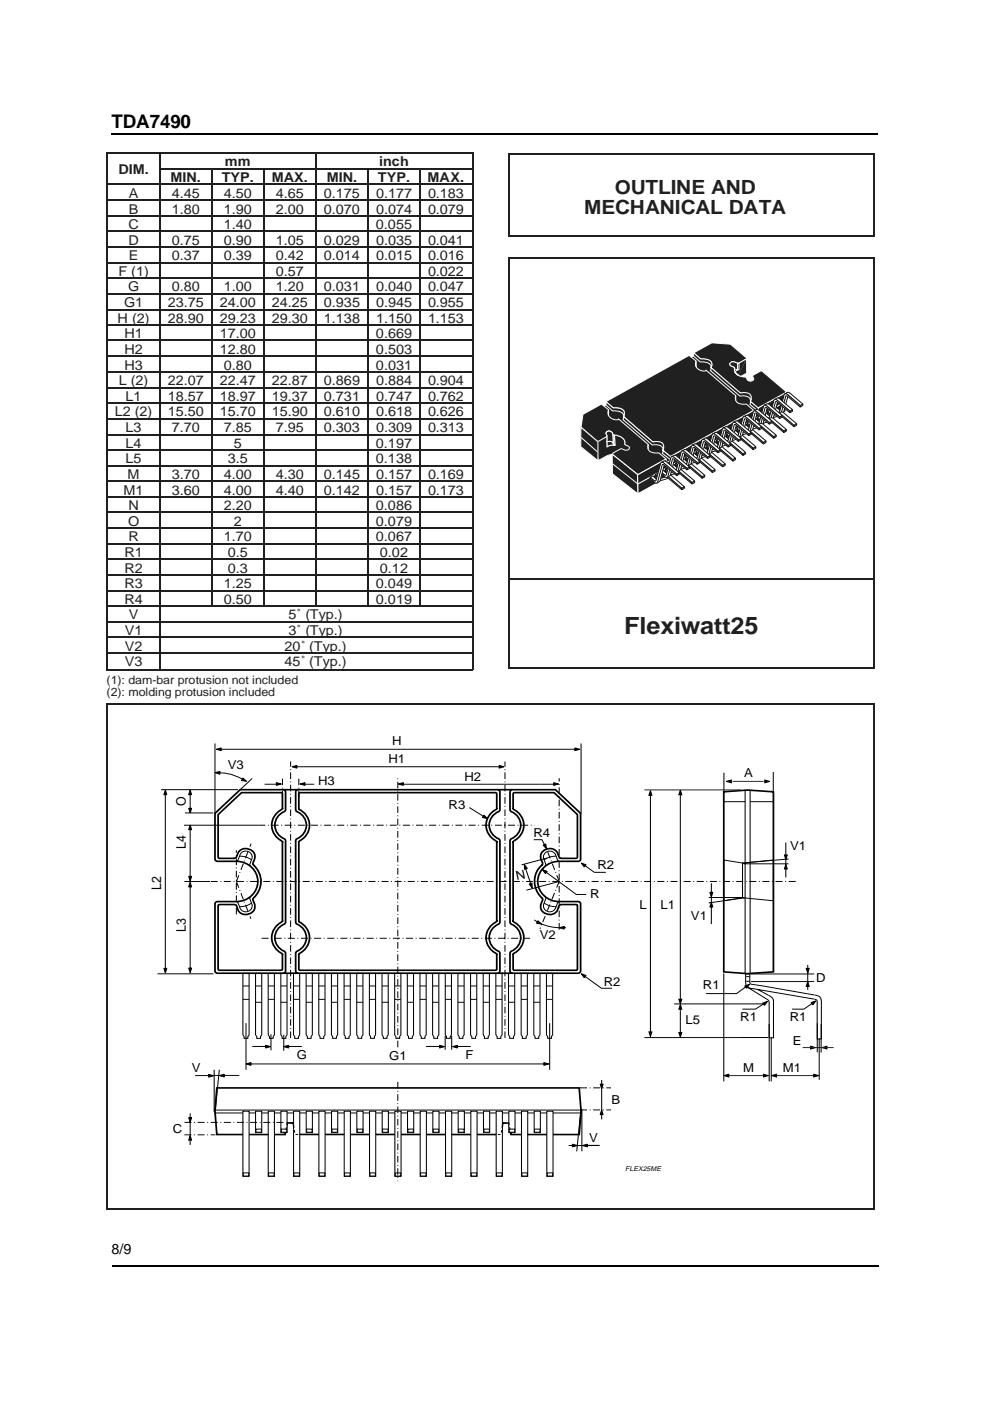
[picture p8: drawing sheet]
<svg xmlns="http://www.w3.org/2000/svg" width="210mm" height="297mm" viewBox="0 0 210 297" stroke-linecap="round" stroke-linejoin="round" font-family="sans-serif">
<defs><g id="words">
<text font-size="5" fill="#231f20" x="132.4" y="134.5">Flexiwatt25</text>
<g font-size="4.1" fill="#231f20">
<text x="130.3" y="41.1">OUTLINE AND</text>
<text x="123.9" y="45.3">MECHANICAL DATA</text>
</g>
<text font-size="4" x="23.6" y="27.1">TDA7490</text>
<text font-size="3" x="23.6" y="266">8/9</text>
<g font-size="2.9" fill="#231f20">
<text x="47.7" y="35.3">mm</text>
<text x="80.4" y="35.3">inch</text>
<text x="25.1" y="36.9">DIM.</text>
<text x="27.3" y="41.9">A</text>
<text x="36.1" y="38.6">MIN.</text>
<text x="36.4" y="41.9">4.45</text>
<text x="47" y="38.6">TYP.</text>
<text x="47.4" y="41.9">4.50</text>
<text x="57.6" y="38.6">MAX.</text>
<text x="58.5" y="41.9">4.65</text>
<text x="68.7" y="41.9">0.175</text>
<text x="69.3" y="38.6">MIN.</text>
<text x="79.7" y="41.9">0.177</text>
<text x="80.1" y="38.6">TYP.</text>
<text x="90.7" y="38.6">MAX.</text>
<text x="90.8" y="41.9">0.183</text>
<text x="27.3" y="45.3">B</text>
<text x="36.4" y="45.3">1.80</text>
<text x="47.4" y="45.3">1.90</text>
<text x="58.5" y="45.3">2.00</text>
<text x="68.7" y="45.3">0.070</text>
<text x="79.7" y="45.3">0.074</text>
<text x="90.8" y="45.3">0.079</text>
<text x="27.2" y="48.5">C</text>
<text x="27.2" y="51.9">D</text>
<text x="36.4" y="51.9">0.75</text>
<text x="47.4" y="48.5">1.40</text>
<text x="47.4" y="51.9">0.90</text>
<text x="58.5" y="51.9">1.05</text>
<text x="68.7" y="51.9">0.029</text>
<text x="79.7" y="48.5">0.055</text>
<text x="79.7" y="51.9">0.035</text>
<text x="90.8" y="51.9">0.041</text>
<text x="25.1" y="58.5">F (1)</text>
<text x="27.3" y="55.2">E</text>
<text x="36.4" y="55.2">0.37</text>
<text x="47.4" y="55.2">0.39</text>
<text x="58.5" y="58.5">0.57</text>
<text x="58.5" y="55.2">0.42</text>
<text x="68.7" y="55.2">0.014</text>
<text x="79.7" y="55.2">0.015</text>
<text x="90.8" y="58.5">0.022</text>
<text x="90.8" y="55.2">0.016</text>
<text x="26.3" y="65.1">G1</text>
<text x="27.1" y="61.8">G</text>
<text x="35.6" y="65.1">23.75</text>
<text x="36.4" y="61.8">0.80</text>
<text x="46.6" y="65.1">24.00</text>
<text x="47.4" y="61.8">1.00</text>
<text x="57.6" y="65.1">24.25</text>
<text x="58.5" y="61.8">1.20</text>
<text x="68.7" y="65.1">0.935</text>
<text x="68.7" y="61.8">0.031</text>
<text x="79.7" y="61.8">0.040</text>
<text x="79.7" y="65.1">0.945</text>
<text x="90.8" y="61.8">0.047</text>
<text x="90.8" y="65.1">0.955</text>
<text x="24.9" y="68.4">H (2)</text>
<text x="26.4" y="71.8">H1</text>
<text x="35.6" y="68.4">28.90</text>
<text x="46.6" y="71.8">17.00</text>
<text x="46.6" y="68.4">29.23</text>
<text x="57.6" y="68.4">29.30</text>
<text x="68.7" y="68.4">1.138</text>
<text x="79.7" y="71.8">0.669</text>
<text x="79.7" y="68.4">1.150</text>
<text x="90.8" y="68.4">1.153</text>
<text x="26.4" y="75">H2</text>
<text x="46.6" y="75">12.80</text>
<text x="79.7" y="75">0.503</text>
<text x="25.2" y="81.6">L (2)</text>
<text x="26.4" y="78.4">H3</text>
<text x="35.6" y="81.6">22.07</text>
<text x="46.6" y="81.6">22.47</text>
<text x="47.4" y="78.4">0.80</text>
<text x="57.6" y="81.6">22.87</text>
<text x="68.7" y="81.6">0.869</text>
<text x="79.7" y="78.4">0.031</text>
<text x="79.7" y="81.6">0.884</text>
<text x="90.8" y="81.6">0.904</text>
<text x="24.3" y="88.3">L2 (2)</text>
<text x="26.6" y="85">L1</text>
<text x="35.6" y="85">18.57</text>
<text x="35.6" y="88.3">15.50</text>
<text x="46.6" y="88.3">15.70</text>
<text x="46.6" y="85">18.97</text>
<text x="57.6" y="85">19.37</text>
<text x="57.6" y="88.3">15.90</text>
<text x="68.7" y="88.3">0.610</text>
<text x="68.7" y="85">0.731</text>
<text x="79.7" y="85">0.747</text>
<text x="79.7" y="88.3">0.618</text>
<text x="90.8" y="85">0.762</text>
<text x="90.8" y="88.3">0.626</text>
<text x="26.6" y="91.6">L3</text>
<text x="26.6" y="94.9">L4</text>
<text x="36.4" y="91.6">7.70</text>
<text x="47.4" y="91.6">7.85</text>
<text x="49.6" y="94.9">5</text>
<text x="58.5" y="91.6">7.95</text>
<text x="68.7" y="91.6">0.303</text>
<text x="79.7" y="94.9">0.197</text>
<text x="79.7" y="91.6">0.309</text>
<text x="90.8" y="91.6">0.313</text>
<text x="26.6" y="98.2">L5</text>
<text x="27.1" y="101.6">M</text>
<text x="36.4" y="101.6">3.70</text>
<text x="47.4" y="101.6">4.00</text>
<text x="48.3" y="98.2">3.5</text>
<text x="58.5" y="101.6">4.30</text>
<text x="68.7" y="101.6">0.145</text>
<text x="79.7" y="98.2">0.138</text>
<text x="79.7" y="101.6">0.157</text>
<text x="90.8" y="101.6">0.169</text>
<text x="26.2" y="104.9">M1</text>
<text x="36.4" y="104.9">3.60</text>
<text x="47.4" y="104.9">4.00</text>
<text x="58.5" y="104.9">4.40</text>
<text x="68.7" y="104.9">0.142</text>
<text x="79.7" y="104.9">0.157</text>
<text x="90.8" y="104.9">0.173</text>
<text x="27.1" y="111.5">O</text>
<text x="27.2" y="108.1">N</text>
<text x="47.4" y="108.1">2.20</text>
<text x="49.6" y="111.5">2</text>
<text x="79.7" y="111.5">0.079</text>
<text x="79.7" y="108.1">0.086</text>
<text x="26.4" y="118.1">R1</text>
<text x="27.2" y="114.7">R</text>
<text x="47.4" y="114.7">1.70</text>
<text x="48.3" y="118.1">0.5</text>
<text x="79.7" y="114.7">0.067</text>
<text x="80.6" y="118.1">0.02</text>
<text x="26.4" y="121.4">R2</text>
<text x="26.4" y="124.7">R3</text>
<text x="47.4" y="124.7">1.25</text>
<text x="48.3" y="121.4">0.3</text>
<text x="79.7" y="124.7">0.049</text>
<text x="80.6" y="121.4">0.12</text>
<text x="26.4" y="128.1">R4</text>
<text x="27.3" y="131.3">V</text>
<text x="47.4" y="128.1">0.50</text>
<text x="61.2" y="131.3">5˚ (Typ.)</text>
<text x="79.7" y="128.1">0.019</text>
<text x="26.5" y="134.7">V1</text>
<text x="26.5" y="138">V2</text>
<text x="60.4" y="138">20˚ (Typ.)</text>
<text x="61.2" y="134.7">3˚ (Typ.)</text>
<text x="26.5" y="141.3">V3</text>
<text x="60.4" y="141.3">45˚ (Typ.)</text>
</g>
<g font-size="2.8">
<text x="39.4" y="170.9" transform="rotate(-90 39.4 170.9)">O</text>
<text x="39.4" y="180.1" transform="rotate(-90 39.4 180.1)">L4</text>
<text x="34.2" y="188.7" transform="rotate(-90 34.2 188.7)">L2</text>
<text x="39.4" y="197.5" transform="rotate(-90 39.4 197.5)">L3</text>
</g>
<g font-size="2.6">
<text x="82.3" y="161.7">H1</text>
<text x="83.1" y="158">H</text>
<text x="48.3" y="163.1">V3</text>
<text x="67.4" y="166.5">H3</text>
<text x="98.5" y="165.6">H2</text>
<text x="157.8" y="164.7">A</text>
<text x="95.1" y="171.6">R3</text>
<text x="113.1" y="177.6">R4</text>
<text x="126.7" y="184.3">R2</text>
<text x="167.5" y="180.3">V1</text>
<text x="109.6" y="186.6" transform="rotate(-10 109.6 186.6)">N</text>
<text x="125.1" y="190.4">R</text>
<text x="135.6" y="192.7">L</text>
<text x="140.1" y="192.7">L1</text>
<text x="146.5" y="195.1">V1</text>
<text x="114.4" y="199.2">V2</text>
<text x="128" y="209">R2</text>
<text x="149" y="209.7">R1</text>
<text x="173" y="208.2">D</text>
<text x="145.3" y="217.1">L5</text>
<text x="156.9" y="216.6">R1</text>
<text x="167.5" y="216.6">R1</text>
<text x="168.1" y="221.5">E</text>
<text x="40.7" y="227.2">V</text>
<text x="62.9" y="224.5">G</text>
<text x="82.5" y="224.7">G1</text>
<text x="98.7" y="224.5">F</text>
<text x="157.6" y="227.3">M</text>
<text x="166" y="227.3">M1</text>
<text x="129.7" y="234.1">B</text>
<text x="36.6" y="240.2">C</text>
<text x="124.9" y="242">V</text>
</g>
<g font-size="2.5" fill="#231f20">
<text x="22.6" y="145">(1): dam-bar protusion not included</text>
<text x="22.6" y="147.5">(2): molding protusion included</text>
</g>
<text font-size="1.4" x="132.6" y="248.3">FLEX25ME</text>
</g></defs>
<path d="M107.7 54.8h77.8M107.7 122.8h77.8" fill="none" stroke="#231f20" stroke-width=".24"/>
<path d="M107.9 54.7v68.1M185.4 54.7v68.1" fill="none" stroke="#231f20" stroke-width=".26"/>
<path d="M135.2 100.7l31.4-17.5 .1 4-31.5 17.5z" fill-rule="evenodd" fill="#231f20"/>
<path d="M135.2 100.7l31.4-17.5 .1 4-31.5 17.5z" fill="none" stroke="#fff" stroke-width=".21"/>
<path d="M129.8 96.3l5.3 4.3 .1 4.1-5.4-4.2z" fill-rule="evenodd" fill="#231f20"/>
<path d="M129.8 96.3l5.4 4.3v4.1l-5.4-4.2z" fill="none" stroke="#fff" stroke-width=".21"/>
<path d="M135.2 102.6l31.4-17.5z" fill="#c6cfd6"/>
<path d="M166.6 85.1l-31.4 17.5" fill="none" stroke="#fff" stroke-width=".21"/>
<g fill="#231f20">
<path d="M126.4 93.4l2.2-.8 .1-.2-.2-.5a.72 .72 0 0 1 .8-.5 .72 .72 0 0 1 .6 .7l.1 .1a2.36 2.36 0 0 1 2.5 1.7l.1 .4 1.4 .1-1.4 4-.1-.1a1.94 1.94 0 0 0-2.2-2l-1.5 .3-2 1.1z" fill-rule="evenodd"/>
<path d="M123.6 87.9l27.3-15.2 4 .3 3.4 2.9-1.6 1.1-.8-.2a.64 .64 0 0 0-.8-.1 .64 .64 0 0 0-.3 .7l.9 .5a1.8 1.8 0 0 0 2 2l.5 .1a.86 .86 0 0 0 .7 .8 .86 .86 0 0 0 .9-.5l-.2-.7 1.6-.9h.3l5.1 4.3v.2l-31.3 17.3-5.4-4.2 .1-.3 1.7-.9a1.49 1.49 0 0 0 1.7 .1v-.5l-.9-.5a1.94 1.94 0 0 0-2.2-2h-.3a.8 .8 0 0 0-.6-.8 .8 .8 0 0 0-.9 .5l.2 .5-.1 .2-1.6 .9h-.4l-3.4-2.9z" fill-rule="evenodd"/>
</g>
<path d="M126.4 93.4l2.3-.9a.8 .8 0 0 1 0-1 1.14 1.14 0 0 1 1.4 .7 2.18 2.18 0 0 1 2.5 2.1l1.4 .1-1.4 4a2.01 2.01 0 0 0-2.3-2.1l-1.3 .2-2.2 1.2z" fill-rule="evenodd" fill="#231f20" stroke="#fff" stroke-width=".21"/>
<path d="M123.6 87.9l27.3-15.2 4 .3 3.4 3-1.6 1h-.4a.98 .98 0 0 0-1.6 .2l.1 .3 .9 .4a2.06 2.06 0 0 0 2.4 2.1 1.17 1.17 0 0 0 1.5 .7 .6 .6 0 0 0 0-.9v-.2l1.6-.9h.4l5 4.3v.2l-31.1 17.3h-.4l-5.2-4.2 .1-.3 1.6-.8h.3a1 1 0 0 0 1.6-.2l-.1-.2-.8-.5a2.25 2.25 0 0 0-2.6-2.1 .85 .85 0 0 0-.6-.7 .85 .85 0 0 0-.9 .2l.2 .7-.1 .2-1.6 .9h-.4l-3.4-2.9z" fill="none" stroke="#fff" stroke-width=".21"/>
<path d="M129.8 98.3l5.3 4.2z" fill="#231f20"/>
<path d="M129.8 98.3l5.4 4.2" fill="none" stroke="#fff" stroke-width=".21"/>
<g fill="#fff">
<path d="M169.7 86l.5-.3v.3l-.5 .3z" fill-rule="evenodd"/>
<path d="M166.4 83.5l.6-.3h.3l2.9 2.5-.5 .3-2.7-2.3z" fill-rule="evenodd"/>
<path d="M164 86.6l.6-.3 .8 .7-.1 .5-.5-.1z" fill-rule="evenodd"/>
</g>
<g fill="#fff" stroke="#0e1313" stroke-width=".21">
<path d="M169.7 86l.5-.3v.3l-.5 .3z" fill-rule="evenodd"/>
<path d="M166.4 83.5l.7-.3h.2l2.9 2.5-.5 .3-2.7-2.3z" fill-rule="evenodd"/>
</g>
<path d="M164.1 86.6l.5-.3 .8 .7v.5l-.6-.1z" fill="none" stroke="#0e1313" stroke-width=".21"/>
<path d="M166.5 83.9l.3-.2 .2 .3-.9 3.5-.6 .4-.1-.2z" fill-rule="evenodd" fill="#fff"/>
<path d="M166.5 83.9l.3-.2 .2 .3-.8 3.4-.7 .5-.1-.2z" fill="none" stroke="#0e1313" stroke-width=".21"/>
<path d="M166.3 83.6l.3-.1 .3 .1 2.8 2.4v.3l-3-2.4-1.1 3.8a.42 .42 0 0 1-.4 .2 .42 .42 0 0 1-.4-.2l-.8-.7v-.4l.8 .7 .5 .1z" fill-rule="evenodd" fill="#fff"/>
<path d="M166.3 83.6l.3-.1 .3 .1 2.8 2.4v.3l-2.6-2.2-.4-.2-1.1 3.8-.3 .2-1.2-.9v-.4l.7 .7 .4 .1z" fill="none" stroke="#0e1313" stroke-width=".21"/>
<path d="M162.7 87.2l1 .8 1.4-.3 .4 .1 2.8 2.3v.4l-2.8-2.4-1.6 .4-1.2-.9z" fill-rule="evenodd" fill="#fff"/>
<path d="M162.7 87.3l1 .7 1.4-.3h.4l2.8 2.4v.4l-2.8-2.4-1.7 .4-1.1-.9z" fill="none" stroke="#0e1313" stroke-width=".21"/>
<path d="M168.3 90.1l.6-.2v.3l-.6 .3z" fill-rule="evenodd" fill="#fff"/>
<path d="M168.3 90.1l.6-.2v.3l-.6 .3z" fill="none" stroke="#0e1313" stroke-width=".21"/>
<g fill="#fff">
<path d="M162.7 87.2l.6-.3 1 .8 1.6-.3 3 2.4-.6 .3-3-2.4-1.6 .3z" fill-rule="evenodd"/>
<path d="M167.5 87.2l.5-.3v.3l-.5 .3z" fill-rule="evenodd"/>
<path d="M164.2 84.7l.6-.3 .4 .1 2.8 2.4-.5 .3-2.7-2.3z" fill-rule="evenodd"/>
</g>
<g fill="#fff" stroke="#0e1313" stroke-width=".21">
<path d="M162.7 87.3l.6-.3 1.1 .7 1.3-.3h.3l2.9 2.4-.6 .3-2.9-2.4-1.6 .4z" fill-rule="evenodd"/>
<path d="M167.5 87.2l.5-.3v.3l-.5 .3z" fill-rule="evenodd"/>
</g>
<path d="M164.2 84.7l.5-.3h.4l2.9 2.5-.5 .3-2.7-2.3z" fill="none" stroke="#0e1313" stroke-width=".21"/>
<path d="M161.9 87.9l.5-.4 .8 .7v.5h-.5z" fill-rule="evenodd" fill="#fff"/>
<path d="M161.9 87.9l.5-.3 .8 .6v.5h-.5z" fill="none" stroke="#0e1313" stroke-width=".21"/>
<path d="M164.3 85.1l.3-.2 .3 .3-1 3.5-.6 .4-.1-.2z" fill-rule="evenodd" fill="#fff"/>
<path d="M164.3 85.1l.3-.2 .3 .3-.9 3.4-.7 .5-.1-.2z" fill="none" stroke="#0e1313" stroke-width=".21"/>
<path d="M164.2 84.7l.6 .1 2.7 2.4v.3l-2.8-2.3-.2-.1-1.1 3.8a.43 .43 0 0 1-.4 .2 .43 .43 0 0 1-.3-.2l-.8-.7v-.3l.9 .7h.3z" fill-rule="evenodd" fill="#fff"/>
<path d="M164.1 84.8l.3-.1 .4 .2 2.7 2.3v.3l-3-2.4-1.1 3.8-.2 .2-1.3-.9v-.3l.8 .6 .3 .1z" fill="none" stroke="#0e1313" stroke-width=".21"/>
<path d="M160.6 88.5l1 .8 1.3-.4 .4 .1 2.9 2.4v.3l-2.8-2.4-1.6 .4-1.2-.9z" fill-rule="evenodd" fill="#fff"/>
<path d="M160.6 88.5l.9 .8 1.4-.4 .4 .1 2.9 2.4v.3l-2.8-2.3-1.7 .3-1.1-.9z" fill="none" stroke="#0e1313" stroke-width=".21"/>
<path d="M166.2 91.4l.5-.3v.3l-.5 .3z" fill-rule="evenodd" fill="#fff"/>
<path d="M166.2 91.4l.5-.3v.3l-.5 .3z" fill="none" stroke="#0e1313" stroke-width=".21"/>
<path d="M160.6 88.5l.5-.3 1.1 .8 1.5-.4 3 2.5-.5 .3-2.9-2.5h-.3l-1.3 .4z" fill-rule="evenodd" fill="#fff"/>
<path d="M160.6 88.5l.5-.3 1.1 .8 1.3-.4h.3l2.9 2.5-.5 .3-3-2.5-1.5 .4z" fill="none" stroke="#0e1313" stroke-width=".21"/>
<path d="M165.3 88.4l.5-.3v.3l-.5 .3z" fill-rule="evenodd" fill="#fff"/>
<path d="M165.3 88.4l.5-.3v.3l-.5 .3z" fill="none" stroke="#0e1313" stroke-width=".21"/>
<path d="M162 85.9l.6-.3 .4 .1 2.8 2.4-.5 .3-2.7-2.3z" fill-rule="evenodd" fill="#fff"/>
<path d="M162 85.9l.5-.2 .4-.1 2.9 2.5-.5 .3-2.7-2.3z" fill="none" stroke="#0e1313" stroke-width=".21"/>
<path d="M159.7 89.1l.5-.3 .8 .6v.6l-.5-.1z" fill-rule="evenodd" fill="#fff"/>
<path d="M159.7 89.1l.5-.3 .8 .6v.6l-.5-.1z" fill="none" stroke="#0e1313" stroke-width=".21"/>
<path d="M162.1 86.3l.4-.2 .2 .4-1 3.4-.6 .4-.1-.2z" fill-rule="evenodd" fill="#fff"/>
<path d="M162.1 86.3l.4-.2 .2 .4-.9 3.3-.7 .5-.1-.2z" fill="none" stroke="#0e1313" stroke-width=".21"/>
<path d="M161.9 86l.3-.1 .4 .2 2.7 2.3v.3l-3-2.4-1.1 3.8a.42 .42 0 0 1-.3 .2 .42 .42 0 0 1-.4-.2l-.8-.7v-.3l.8 .7h.4z" fill-rule="evenodd" fill="#fff"/>
<path d="M161.9 86l.3-.1 .4 .2 2.7 2.3v.3l-2.6-2.2-.4-.1-1 3.7-.3 .2-1.3-.9v-.3l.8 .7 .3 .1z" fill="none" stroke="#0e1313" stroke-width=".21"/>
<path d="M158.4 89.7l1 .8 1.4-.4 .4 .1 2.8 2.4v.3l-2.8-2.3-1.6 .3-1.2-.9z" fill-rule="evenodd" fill="#fff"/>
<path d="M158.4 89.7l1 .8 1.4-.4 .3 .1 2.9 2.4v.3l-2.8-2.3-1.7 .3-1.1-.9z" fill="none" stroke="#0e1313" stroke-width=".21"/>
<path d="M164 92.6l.6-.3v.3l-.6 .3z" fill-rule="evenodd" fill="#fff"/>
<path d="M164 92.6l.6-.3v.3l-.6 .3z" fill="none" stroke="#0e1313" stroke-width=".21"/>
<path d="M158.4 89.7l.6-.3 1 .8 1.6-.4 3 2.5-.6 .3-3-2.5-1.6 .4z" fill-rule="evenodd" fill="#fff"/>
<path d="M158.4 89.7l.6-.3 1.1 .8 1.2-.4h.4l2.9 2.5-.6 .3-2.9-2.5-1.6 .4z" fill="none" stroke="#0e1313" stroke-width=".21"/>
<path d="M156.2 90.9l1.1 .8 1.3-.4 .4 .1 2.8 2.4v.3l-2.7-2.3-1.7 .3-1.2-.9z" fill-rule="evenodd" fill="#fff"/>
<path d="M156.2 90.9l1 .8 1.4-.4 .4 .1 2.9 2.4v.3l-2.8-2.3-1.8 .3-1.1-.9z" fill="none" stroke="#0e1313" stroke-width=".21"/>
<path d="M161.8 93.8l.6-.3v.3l-.6 .3z" fill-rule="evenodd" fill="#fff"/>
<path d="M161.9 93.8l.5-.3v.3l-.5 .3z" fill="none" stroke="#0e1313" stroke-width=".21"/>
<path d="M156.2 90.9l.6-.3 1.1 .8 1.5-.4 3 2.5-.6 .3-2.8-2.4-.3-.1-1.4 .4z" fill-rule="evenodd" fill="#fff"/>
<path d="M156.2 90.9l.6-.3 1.1 .8 1.3-.4h.3l2.9 2.5-.5 .3-3-2.5-1.6 .4z" fill="none" stroke="#0e1313" stroke-width=".21"/>
<path d="M154.1 92.1l.9 .8 1.5-.4 .4 .1 2.8 2.4v.3l-2.8-2.3-1.6 .3-1.2-.9z" fill-rule="evenodd" fill="#fff"/>
<path d="M154.1 92.1l1 .8 1.4-.4 .3 .1 2.9 2.4v.3l-2.8-2.3-1.7 .3-1.1-.9z" fill="none" stroke="#0e1313" stroke-width=".21"/>
<path d="M159.7 95l.5-.3v.3l-.5 .3z" fill-rule="evenodd" fill="#fff"/>
<path d="M159.7 95l.5-.3v.3l-.5 .3z" fill="none" stroke="#0e1313" stroke-width=".21"/>
<path d="M154.1 92.1l.5-.3 1.1 .8 1.5-.4 3 2.5-.5 .3-3-2.5-1.7 .4z" fill-rule="evenodd" fill="#fff"/>
<path d="M154.1 92.1l.5-.3 1.2 .8 1.2-.4 .3 .1 2.9 2.4-.5 .3-3-2.4-1.5 .3z" fill="none" stroke="#0e1313" stroke-width=".21"/>
<path d="M151.9 93.3l1.1 .8 1.3-.4 .4 .1 2.8 2.4v.4l-2.8-2.4-1.6 .4-1.2-1z" fill-rule="evenodd" fill="#838f95"/>
<path d="M151.9 93.3l1 .8 1.4-.4 .4 .1 2.8 2.4v.4l-2.8-2.4-1.7 .3-1.1-.9z" fill-rule="evenodd" fill="#fff" stroke="#0e1313" stroke-width=".21"/>
<path d="M157.5 96.2l.6-.3v.3l-.6 .4z" fill-rule="evenodd" fill="#fff"/>
<path d="M157.5 96.2l.6-.3v.3l-.6 .4z" fill="none" stroke="#0e1313" stroke-width=".21"/>
<path d="M151.9 93.3l.6-.3 1.1 .8 1.5-.4 3 2.5-.6 .3-2.9-2.4-.2-.1-1.4 .4z" fill-rule="evenodd" fill="#fff"/>
<path d="M151.9 93.3l.6-.3 1.1 .8 1.2-.4 .4 .1 2.9 2.4-.6 .3-2.9-2.4-1.6 .3z" fill="none" stroke="#0e1313" stroke-width=".21"/>
<path d="M149.7 94.5l1 .8 1.4-.4 .4 .1 2.9 2.4v.4l-2.8-2.4-1.6 .4-1.3-.9z" fill-rule="evenodd" fill="#fff"/>
<path d="M149.7 94.5l1 .8 1.4-.4 .4 .1 2.9 2.4v.4l-2.8-2.4-1.7 .3-1.2-.8z" fill="none" stroke="#0e1313" stroke-width=".21"/>
<path d="M155.4 97.4l.5-.3v.4l-.5 .3z" fill-rule="evenodd" fill="#fff"/>
<path d="M155.4 97.4l.5-.3v.4l-.5 .3z" fill="none" stroke="#0e1313" stroke-width=".21"/>
<path d="M149.8 94.5l.5-.3 1 .8 1.6-.4 3 2.5-.5 .3-3.1-2.5-1.6 .4z" fill-rule="evenodd" fill="#fff"/>
<path d="M149.8 94.5l.5-.3 1.1 .8 1.3-.4 .3 .1 2.9 2.4-.5 .3-3-2.4-1.5 .3z" fill="none" stroke="#0e1313" stroke-width=".21"/>
<path d="M147.6 95.7l1 .9 1.4-.5 .4 .1 2.8 2.4v.4l-2.8-2.4-1.6 .4-1.2-.9z" fill-rule="evenodd" fill="#fff"/>
<path d="M147.6 95.7l1 .8 1.4-.3h.3l2.9 2.4v.4l-2.8-2.4-1.7 .4-1.1-.9z" fill="none" stroke="#0e1313" stroke-width=".21"/>
<path d="M153.2 98.6l.5-.3v.4l-.5 .3z" fill-rule="evenodd" fill="#fff"/>
<path d="M153.2 98.6l.6-.3v.4l-.6 .3z" fill="none" stroke="#0e1313" stroke-width=".21"/>
<path d="M147.6 95.7l.5-.3 1.2 .8 1.5-.3 2.9 2.4-.5 .3-2.9-2.4-.2-.1-1.4 .4z" fill-rule="evenodd" fill="#fff"/>
<path d="M147.6 95.7l.5-.3 1.2 .8 1.2-.3h.3l3 2.4-.6 .3-2.9-2.4-1.6 .3z" fill="none" stroke="#0e1313" stroke-width=".21"/>
<path d="M145.4 96.9l1 .9 1.4-.4 .4 .1 2.8 2.3v.4l-2.8-2.4-1.6 .4-1.2-.9z" fill-rule="evenodd" fill="#fff"/>
<path d="M145.4 97l1 .7 1.4-.3h.4l2.9 2.5v.3l-2.8-2.4-1.8 .4-1.1-.9z" fill="none" stroke="#0e1313" stroke-width=".21"/>
<path d="M151 99.8l.6-.2v.3l-.6 .3z" fill-rule="evenodd" fill="#fff"/>
<path d="M151.1 99.9l.5-.3v.3l-.5 .3z" fill="none" stroke="#0e1313" stroke-width=".21"/>
<path d="M145.4 96.9l.6-.3 1 .8 1.6-.3 3 2.4-.6 .3-3-2.4-1.6 .3z" fill-rule="evenodd" fill="#fff"/>
<path d="M145.4 97l.6-.3 1.1 .8 1.3-.4h.3l2.9 2.4-.5 .4-3-2.5-1.6 .4z" fill="none" stroke="#0e1313" stroke-width=".21"/>
<path d="M143.3 98.2l1 .8 1.3-.4 .4 .1 2.9 2.4v.3l-2.8-2.4-1.6 .4-1.2-.9z" fill-rule="evenodd" fill="#fff"/>
<path d="M143.3 98.2l.9 .8 1.4-.4 .4 .1 2.9 2.4v.3l-2.8-2.3-1.7 .3-1.1-.9z" fill="none" stroke="#0e1313" stroke-width=".21"/>
<path d="M148.9 101.1l.5-.3v.3l-.5 .3z" fill-rule="evenodd" fill="#fff"/>
<path d="M148.9 101.1l.5-.3v.3l-.5 .3z" fill="none" stroke="#0e1313" stroke-width=".21"/>
<path d="M143.3 98.2l.5-.3 1.1 .8 1.5-.4 3 2.5-.5 .3-2.9-2.5h-.3l-1.3 .4z" fill-rule="evenodd" fill="#fff"/>
<path d="M143.3 98.2l.5-.3 1.1 .8 1.3-.4h.3l2.9 2.5-.5 .3-3-2.5-1.5 .4z" fill="none" stroke="#0e1313" stroke-width=".21"/>
<path d="M141.1 99.4l1 .8 1.4-.4 .4 .1 2.8 2.4v.3l-2.8-2.3-1.6 .3-1.2-.9z" fill-rule="evenodd" fill="#231f20"/>
<path d="M141.1 99.4l1 .8 1.4-.4 .3 .1 2.9 2.4v.3l-2.8-2.3-1.7 .3-1.1-.9z" fill-rule="evenodd" fill="#fff" stroke="#0e1313" stroke-width=".21"/>
<path d="M146.7 102.3l.6-.3v.3l-.6 .3z" fill-rule="evenodd" fill="#fff"/>
<path d="M146.7 102.3l.6-.3v.3l-.6 .3z" fill="none" stroke="#0e1313" stroke-width=".21"/>
<path d="M141.1 99.4l.6-.3 1 .8 1.6-.4 3 2.5-.6 .3-3-2.5-1.6 .4z" fill-rule="evenodd" fill="#fff"/>
<path d="M141.1 99.4l.6-.3 1.1 .8 1.2-.4h.4l2.9 2.5-.6 .3-2.9-2.5-1.6 .4z" fill="none" stroke="#0e1313" stroke-width=".21"/>
<path d="M138.9 100.6l1.1 .8 1.3-.4 .4 .1 2.9 2.4v.3l-2.8-2.3-1.7 .3-1.2-.9z" fill-rule="evenodd" fill="#fff"/>
<path d="M138.9 100.6l1 .8 1.4-.4 .4 .1 2.9 2.4v.3l-2.8-2.3-1.8 .3-1.1-.9z" fill="none" stroke="#0e1313" stroke-width=".21"/>
<path d="M144.6 103.5l.5-.3v.3l-.5 .3z" fill-rule="evenodd" fill="#fff"/>
<path d="M144.6 103.5l.5-.3v.3l-.5 .3z" fill="none" stroke="#0e1313" stroke-width=".21"/>
<path d="M138.9 100.6l.6-.3 1.1 .8 1.5-.4 3 2.5-.5 .3-2.9-2.4-.3-.1-1.4 .4z" fill-rule="evenodd" fill="#fff"/>
<path d="M138.9 100.6l.6-.3 1.1 .8 1.3-.4h.3l2.9 2.5-.5 .3-3-2.5-1.5 .4z" fill="none" stroke="#0e1313" stroke-width=".21"/>
<path d="M127.6 85.7l.9-.6 1.5 1.3h.6a1.41 1.41 0 0 1 1.8 1.3l-.2 .6 6.2 5.4a1.79 1.79 0 0 1 2.3 .9l-.1 .9 1.6 1.3 .1 .8-1 .5v-.7l-1.6-1.4a1.73 1.73 0 0 1-2.4-1.2l.1-.6-6.2-5.4a1.58 1.58 0 0 1-1.8-.2 1.58 1.58 0 0 1-.4-1.7z" fill-rule="evenodd" fill="#231f20"/>
<path d="M127.6 85.7l.9-.5 1.5 1.3a1.97 1.97 0 0 1 2.4 .8l-.2 1 6.2 5.4 .5-.1a1.35 1.35 0 0 1 1.4 .4 1.35 1.35 0 0 1 .3 1.5l1.6 1.3 .1 .8-1 .5v-.7l-1.6-1.4h-.2a1.58 1.58 0 0 1-2.1-1.8l-6.2-5.4a1.59 1.59 0 0 1-1.7-.2 1.59 1.59 0 0 1-.5-1.7z" fill="none" stroke="#fff" stroke-width=".21"/>
<path d="M128.5 85.2l1.5 1.3a1.96 1.96 0 0 1 2.3 .9l-.1 .9 6.2 5.4a1.83 1.83 0 0 1 2.2 .6v1.2l1.6 1.4 .1 .7-1.8-1.5a1.22 1.22 0 0 0-.1-1.3 1.22 1.22 0 0 0-1.2-.5l-.9 .1-6.2-5.4a1.23 1.23 0 0 0-1.2-1.9h-1l-1.5-1.3z" fill-rule="evenodd" fill="#231f20"/>
<path d="M128.5 85.2l1.5 1.3a1.94 1.94 0 0 1 2.4 .9l-.2 .9 6.2 5.4 .5-.1a1.44 1.44 0 0 1 1.8 1.1l-.1 .8 1.6 1.4 .1 .7-1.8-1.5 .1-.7a1.38 1.38 0 0 0-1.8-1.1h-.5l-6.2-5.4a1.17 1.17 0 0 0-.5-1.6l-1.7-.2-1.5-1.3zM129 86.9v1.2M137.4 94.2v1" fill="none" stroke="#fff" stroke-width=".21"/>
<path d="M154.9 76.9l.6-.2 1.1 .3 1.7-.9-1.7 3.5a1.7 1.7 0 0 1-.9-1.8l-.5-.2a.41 .41 0 0 1-.4-.3 .41 .41 0 0 1 .1-.4z" fill-rule="evenodd" fill="#231f20"/>
<path d="M158.3 76.1l-1.6 .9h-.3a.98 .98 0 0 0-1.6 .2l.1 .2 .9 .6a1.37 1.37 0 0 0 .8 1.6" fill="none" stroke="#fff" stroke-width=".21"/>
<path d="M146.1 75.3l.9-.5 1.6 1.3h.5a1.41 1.41 0 0 1 1.8 1.2l-.1 .7 6.2 5.3a1.8 1.8 0 0 1 2.2 .9l-.1 .9 1.6 1.4 .1 .7-1 .6v-.8l-1.6-1.3a1.72 1.72 0 0 1-2.3-1.3l.1-.5-6.3-5.4a1.6 1.6 0 0 1-1.7-.3 1.6 1.6 0 0 1-.4-1.7z" fill-rule="evenodd" fill="#231f20"/>
<path d="M146.1 75.3l.9-.5 1.6 1.3a1.95 1.95 0 0 1 2.3 .9l-.1 1 6.2 5.3h.4a1.35 1.35 0 0 1 1.5 .3 1.35 1.35 0 0 1 .2 1.5l1.6 1.4 .1 .8-1 .5v-.8l-1.6-1.3h-.1a1.57 1.57 0 0 1-2.1-1.8l-6.3-5.4a1.59 1.59 0 0 1-1.7-.3 1.59 1.59 0 0 1-.4-1.7z" fill="none" stroke="#fff" stroke-width=".21"/>
<path d="M147.1 74.8l1.5 1.3h.5a1.41 1.41 0 0 1 1.8 1.2l-.1 .7 6.2 5.3a1.91 1.91 0 0 1 2.2 .6l-.1 1.2 1.6 1.4 .1 .7-1.8-1.4a1.22 1.22 0 0 0 0-1.4 1.22 1.22 0 0 0-1.3-.5l-.8 .1-6.3-5.4a1.21 1.21 0 0 0-1.1-1.8l-1.1-.1-1.4-1.3z" fill-rule="evenodd" fill="#231f20"/>
<path d="M147.1 74.8l1.5 1.3a1.95 1.95 0 0 1 2.3 .9l-.1 1 6.2 5.3h.4a1.45 1.45 0 0 1 1.9 1l-.2 .8 1.6 1.4 .1 .7-1.8-1.4 .1-.8a1.37 1.37 0 0 0-1.8-1.1l-.4 .1-6.2-5.5a1.17 1.17 0 0 0-.6-1.5l-1.7-.3-1.4-1.3zM147.6 76.6v1.2M156 83.9v1" fill="none" stroke="#fff" stroke-width=".21"/>
<path d="M158.3 76v3.1l-1.2 .7-.5-.2z" fill-rule="evenodd" fill="#231f20"/>
<path d="M147.1 74.8l-.1 .6-.5 .3M158.3 76v3.1l-1.2 .7-.5-.2M128.5 85.1l-.1 .7-.3 .2" fill="none" stroke="#fff" stroke-width=".21"/>
<path d="M127.4 85.4l1-.5v.9l-.3 .2z" fill-rule="evenodd" fill="#fff" stroke="#fff" stroke-width=".21"/>
<path d="M146 75.2l1-.7-.1 .9-.3 .3z" fill-rule="evenodd" fill="#fff" stroke="#fff" stroke-width=".22"/>
<path d="M163.1 89.6l.6-.3v.3l-.6 .3z" fill-rule="evenodd" fill="#fff"/>
<path d="M163.1 89.6l.6-.3v.3l-.6 .3z" fill="none" stroke="#0e1313" stroke-width=".21"/>
<path d="M159.8 87.1l.7-.3 .3 .1 2.9 2.4-.6 .3-2.7-2.3z" fill-rule="evenodd" fill="#fff"/>
<path d="M159.9 87.1l.4-.2h.4l3 2.4-.6 .3-2.7-2.3z" fill="none" stroke="#0e1313" stroke-width=".21"/>
<path d="M157.5 90.3l.5-.3 .8 .6v.6l-.5-.1z" fill-rule="evenodd" fill="#fff"/>
<path d="M157.5 90.3l.5-.3 .8 .6v.6l-.5-.1z" fill="none" stroke="#0e1313" stroke-width=".21"/>
<path d="M159.9 87.5l.4-.2 .2 .4-.9 3.3-.7 .5-.1-.2z" fill-rule="evenodd" fill="#fff"/>
<path d="M159.9 87.5l.4-.2 .2 .4-.9 3.3-.7 .5-.1-.2z" fill="none" stroke="#0e1313" stroke-width=".21"/>
<path d="M159.8 87.1l.6 .2 2.7 2.3v.3l-2.8-2.3h-.2l-1 3.7a.43 .43 0 0 1-.4 .2 .43 .43 0 0 1-.4-.2l-.8-.7v-.3l.9 .7h.3z" fill-rule="evenodd" fill="#fff"/>
<path d="M159.8 87.2l.2-.1 .4 .2 2.7 2.3v.3l-3-2.3-1 3.7-.3 .2-1.3-.9v-.3l.8 .7 .4 .1z" fill="none" stroke="#0e1313" stroke-width=".21"/>
<path d="M160.9 90.8l.6-.3v.3l-.6 .4z" fill-rule="evenodd" fill="#fff"/>
<path d="M160.9 90.8l.6-.3v.3l-.6 .4z" fill="none" stroke="#0e1313" stroke-width=".21"/>
<path d="M157.7 88.3l.6-.3 .3 .1 2.9 2.4-.6 .3-2.7-2.3z" fill-rule="evenodd" fill="#fff"/>
<path d="M157.7 88.4l.5-.3h.3l3 2.4-.6 .3-2.7-2.3z" fill="none" stroke="#0e1313" stroke-width=".21"/>
<path d="M155.3 91.5l.6-.3 .7 .7v.5l-.5-.1z" fill-rule="evenodd" fill="#fff"/>
<path d="M155.3 91.5l.6-.3 .7 .7v.5l-.5-.1z" fill="none" stroke="#0e1313" stroke-width=".21"/>
<path d="M157.7 88.7l.4-.2 .2 .4-.9 3.4-.7 .4-.1-.2z" fill-rule="evenodd" fill="#fff"/>
<path d="M157.7 88.7l.4-.2 .2 .4-.9 3.3-.7 .5-.1-.2z" fill="none" stroke="#0e1313" stroke-width=".21"/>
<path d="M157.6 88.4l.2-.1 .4 .2 2.7 2.3v.4l-2.9-2.4-1.1 3.7a.42 .42 0 0 1-.4 .3 .42 .42 0 0 1-.4-.3l-.8-.7v-.3l.8 .7h.4z" fill-rule="evenodd" fill="#fff"/>
<path d="M157.6 88.4l.3-.1 .3 .2 2.7 2.3v.4l-2.6-2.2-.4-.2-1 3.7-.3 .3-1.3-1v-.3l.8 .7 .4 .1z" fill="none" stroke="#0e1313" stroke-width=".21"/>
<path d="M158.7 92l.6-.3v.4l-.6 .3z" fill-rule="evenodd" fill="#fff"/>
<path d="M158.7 92l.6-.3v.4l-.6 .3z" fill="none" stroke="#0e1313" stroke-width=".21"/>
<path d="M155.5 89.6l.6-.4 .3 .1 2.9 2.4-.6 .3-2.7-2.3z" fill-rule="evenodd" fill="#fff"/>
<path d="M155.5 89.6l.5-.3h.4l2.9 2.4-.6 .3-2.7-2.3z" fill="none" stroke="#0e1313" stroke-width=".21"/>
<path d="M153.1 92.7l.6-.3 .8 .7-.1 .5-.5-.1z" fill-rule="evenodd" fill="#fff"/>
<path d="M153.1 92.7l.6-.3 .8 .7-.1 .5-.5-.1z" fill="none" stroke="#0e1313" stroke-width=".21"/>
<path d="M155.5 89.9l.4-.1 .2 .3-.9 3.3-.7 .5-.1-.2z" fill-rule="evenodd" fill="#fff"/>
<path d="M155.5 89.9l.4-.1 .2 .3-.9 3.3-.7 .5-.1-.2z" fill="none" stroke="#0e1313" stroke-width=".21"/>
<path d="M155.5 89.6l.5 .1 2.7 2.3v.4l-2.7-2.4h-.3l-1 3.7a.43 .43 0 0 1-.4 .3 .43 .43 0 0 1-.4-.3l-.8-.7v-.3l1 .8 .2-.1z" fill-rule="evenodd" fill="#fff"/>
<path d="M155.5 89.6l.5 .1 2.7 2.3v.4l-2.9-2.4-1.1 3.7-.3 .3-1.3-1v-.3l.8 .7 .4 .1z" fill="none" stroke="#0e1313" stroke-width=".21"/>
<path d="M156.6 93.2l.5-.3v.4l-.5 .3z" fill-rule="evenodd" fill="#fff"/>
<path d="M156.6 93.2l.5-.3v.4l-.5 .3z" fill="none" stroke="#0e1313" stroke-width=".21"/>
<path d="M153.3 90.8l.6-.4 .3 .1 2.9 2.4-.5 .3-2.7-2.3z" fill-rule="evenodd" fill="#fff"/>
<path d="M153.3 90.8l.5-.3h.4l2.9 2.4-.5 .3-2.7-2.3z" fill="none" stroke="#0e1313" stroke-width=".21"/>
<path d="M150.9 93.9l.6-.3 .8 .7-.1 .5-.5-.1z" fill-rule="evenodd" fill="#fff"/>
<path d="M151 93.9l.5-.3 .8 .7v.5l-.6-.1z" fill="none" stroke="#0e1313" stroke-width=".21"/>
<path d="M153.4 91.1l.3-.1 .2 .3-.9 3.5-.6 .3-.1-.2z" fill-rule="evenodd" fill="#fff"/>
<path d="M153.4 91.1l.3-.1 .2 .3-.8 3.4-.7 .4-.1-.2z" fill="none" stroke="#0e1313" stroke-width=".21"/>
<path d="M153.2 90.9l.3-.2 .3 .2 2.8 2.3v.4l-3-2.4-1.1 3.8a.42 .42 0 0 1-.4 .2 .42 .42 0 0 1-.4-.3l-.8-.6v-.4l.8 .7 .5 .1z" fill-rule="evenodd" fill="#fff"/>
<path d="M153.2 90.9l.3-.1 .3 .1 2.8 2.3v.4l-2.6-2.2-.4-.2-1.1 3.8-.3 .2-1.2-.9v-.4l.7 .7 .4 .1z" fill="none" stroke="#0e1313" stroke-width=".21"/>
<path d="M154.4 94.4l.5-.2v.3l-.5 .3z" fill-rule="evenodd" fill="#fff"/>
<path d="M154.4 94.4l.5-.2v.3l-.5 .3z" fill="none" stroke="#0e1313" stroke-width=".21"/>
<path d="M151.1 92l.6-.3h.4l2.8 2.4-.5 .3-2.7-2.2z" fill-rule="evenodd" fill="#fff"/>
<path d="M151.1 92l.5-.3h.4l2.9 2.4-.5 .3-2.7-2.2z" fill="none" stroke="#0e1313" stroke-width=".21"/>
<path d="M148.8 95.1l.5-.3 .8 .7v.5l-.5-.1z" fill-rule="evenodd" fill="#fff"/>
<path d="M148.8 95.1l.5-.3 .8 .7v.5l-.5-.1z" fill="none" stroke="#0e1313" stroke-width=".21"/>
<path d="M151.2 92.3l.3-.1 .3 .3-1 3.5-.6 .4-.1-.3z" fill-rule="evenodd" fill="#fff"/>
<path d="M151.2 92.4l.3-.2 .3 .3-.9 3.4-.7 .5-.1-.2z" fill="none" stroke="#0e1313" stroke-width=".21"/>
<path d="M151.1 92l.6 .1 2.7 2.3v.4l-2.8-2.3-.2-.1-1.1 3.8a.43 .43 0 0 1-.4 .2 .43 .43 0 0 1-.3-.3l-.8-.6v-.4l.9 .8h.3z" fill-rule="evenodd" fill="#fff"/>
<path d="M151 92.1l.3-.1 .4 .1 2.7 2.3v.4l-3-2.4-1.1 3.8-.2 .2-1.3-.9v-.4l.8 .7 .3 .1z" fill="none" stroke="#0e1313" stroke-width=".21"/>
<path d="M152.2 95.7l.5-.3v.3l-.5 .3z" fill-rule="evenodd" fill="#fff"/>
<path d="M152.2 95.7l.5-.3v.3l-.5 .3z" fill="none" stroke="#0e1313" stroke-width=".21"/>
<path d="M148.9 93.2l.6-.3 .4 .1 2.8 2.4-.5 .3-2.7-2.3z" fill-rule="evenodd" fill="#fff"/>
<path d="M148.9 93.2l.5-.3h.4l2.9 2.5-.5 .3-2.7-2.3z" fill="none" stroke="#0e1313" stroke-width=".21"/>
<path d="M146.6 96.3l.5-.3 .8 .7v.5l-.5-.1z" fill-rule="evenodd" fill="#fff"/>
<path d="M146.6 96.3l.5-.3 .8 .7v.5l-.5-.1z" fill="none" stroke="#0e1313" stroke-width=".21"/>
<path d="M149 93.6l.4-.2 .2 .3-1 3.5-.6 .4-.1-.2z" fill-rule="evenodd" fill="#fff"/>
<path d="M149 93.6l.4-.2 .2 .3-.9 3.4-.7 .5-.1-.2z" fill="none" stroke="#0e1313" stroke-width=".21"/>
<path d="M148.8 93.3l.3-.1 .4 .1 2.7 2.4v.3l-3-2.4-1.1 3.8a.42 .42 0 0 1-.3 .2 .42 .42 0 0 1-.4-.2l-.8-.7v-.4l.8 .7 .4 .1z" fill-rule="evenodd" fill="#fff"/>
<path d="M148.8 93.3l.3-.1 .4 .1 2.7 2.4v.3l-2.6-2.2-.4-.2-1 3.8-.3 .2-1.3-.9v-.4l.8 .7 .3 .1z" fill="none" stroke="#0e1313" stroke-width=".21"/>
<path d="M150 96.9l.6-.3v.3l-.6 .3z" fill-rule="evenodd" fill="#fff"/>
<path d="M150 96.9l.6-.3v.3l-.6 .3z" fill="none" stroke="#0e1313" stroke-width=".21"/>
<path d="M146.7 94.4l.7-.3 .3 .1 2.9 2.4-.6 .3-2.7-2.3z" fill-rule="evenodd" fill="#fff"/>
<path d="M146.8 94.4l.4-.3h.4l3 2.5-.6 .3-2.7-2.3z" fill="none" stroke="#0e1313" stroke-width=".21"/>
<path d="M144.4 97.6l.5-.3 .8 .6v.5h-.5z" fill-rule="evenodd" fill="#fff"/>
<path d="M144.4 97.6l.5-.3 .8 .6v.5h-.5z" fill="none" stroke="#0e1313" stroke-width=".21"/>
<path d="M146.8 94.8l.4-.2 .2 .3-.9 3.4-.7 .5-.1-.2z" fill-rule="evenodd" fill="#fff"/>
<path d="M146.8 94.8l.4-.2 .2 .3-.9 3.4-.7 .5-.1-.2z" fill="none" stroke="#0e1313" stroke-width=".21"/>
<path d="M146.7 94.4l.6 .2 2.7 2.3v.3l-2.8-2.3h-.2l-1 3.7a.43 .43 0 0 1-.4 .2 .43 .43 0 0 1-.4-.2l-.8-.7v-.3l.9 .7h.3z" fill-rule="evenodd" fill="#fff"/>
<path d="M146.8 94.4l.5 .2 2.7 2.3v.3l-3-2.4-1 3.8-.3 .2-1.3-.9v-.3l.8 .6 .4 .1z" fill="none" stroke="#0e1313" stroke-width=".21"/>
<path d="M147.8 98.1l.6-.3v.3l-.6 .3z" fill-rule="evenodd" fill="#fff"/>
<path d="M147.8 98.1l.6-.3v.3l-.6 .3z" fill="none" stroke="#0e1313" stroke-width=".21"/>
<path d="M144.6 95.6l.6-.3 .3 .1 2.9 2.4-.6 .3-2.7-2.3z" fill-rule="evenodd" fill="#fff"/>
<path d="M144.6 95.6l.5-.2 .3-.1 3 2.5-.6 .3-2.7-2.3z" fill="none" stroke="#0e1313" stroke-width=".21"/>
<path d="M142.2 98.8l.6-.3 .7 .6v.6l-.5-.1z" fill-rule="evenodd" fill="#fff"/>
<path d="M142.2 98.8l.6-.3 .7 .6v.6l-.5-.1z" fill="none" stroke="#0e1313" stroke-width=".21"/>
<path d="M144.6 96l.4-.2 .2 .4-.9 3.4-.7 .4-.1-.2z" fill-rule="evenodd" fill="#fff"/>
<path d="M144.6 96l.4-.2 .2 .4-.9 3.3-.7 .5-.1-.2z" fill="none" stroke="#0e1313" stroke-width=".21"/>
<path d="M144.5 95.7l.2-.1 .4 .2 2.7 2.3v.3l-2.9-2.4-1.1 3.8a.42 .42 0 0 1-.4 .2 .42 .42 0 0 1-.4-.2l-.8-.7v-.3l.8 .7h.4z" fill-rule="evenodd" fill="#838f95"/>
<path d="M144.5 95.7l.3-.1 .3 .2 2.7 2.3v.3l-2.6-2.2-.4-.1-1 3.7-.3 .2-1.3-.9v-.3l.8 .7 .4 .1z" fill-rule="evenodd" fill="#fff" stroke="#0e1313" stroke-width=".21"/>
<path d="M145.6 99.3l.6-.3v.3l-.6 .3z" fill-rule="evenodd" fill="#fff"/>
<path d="M145.6 99.3l.6-.3v.3l-.6 .3z" fill="none" stroke="#0e1313" stroke-width=".21"/>
<path d="M142.4 96.8l.6-.3 .3 .1 2.9 2.4-.6 .3-2.7-2.3z" fill-rule="evenodd" fill="#fff"/>
<path d="M142.4 96.8l.5-.2h.4l2.9 2.4-.6 .3-2.7-2.3z" fill="none" stroke="#0e1313" stroke-width=".21"/>
<path d="M140 100l.6-.3 .8 .6-.1 .6-.5-.1z" fill-rule="evenodd" fill="#fff"/>
<path d="M140 100l.6-.3 .8 .6-.1 .6-.5-.1z" fill="none" stroke="#0e1313" stroke-width=".21"/>
<path d="M142.4 97.2l.4-.2 .2 .4-.9 3.4-.7 .4-.1-.2z" fill-rule="evenodd" fill="#fff"/>
<path d="M142.4 97.2l.4-.2 .2 .4-.9 3.3-.7 .5v-.2z" fill="none" stroke="#0e1313" stroke-width=".21"/>
<path d="M142.4 96.8l.5 .2 2.7 2.3v.3l-2.7-2.3h-.3l-1 3.7a.43 .43 0 0 1-.4 .2 .43 .43 0 0 1-.4-.2l-.8-.7v-.3l1 .8 .2-.1z" fill-rule="evenodd" fill="#fff"/>
<path d="M142.3 96.9l.3-.1 .3 .2 2.7 2.3v.3l-2.5-2.1-.4-.2-1.1 3.7-.3 .2-1.3-.9v-.3l.8 .7 .4 .1z" fill="none" stroke="#0e1313" stroke-width=".21"/>
<path d="M143.5 100.5l.5-.3v.3l-.5 .4z" fill-rule="evenodd" fill="#fff"/>
<path d="M143.5 100.5l.5-.3v.3l-.5 .4z" fill="none" stroke="#0e1313" stroke-width=".21"/>
<path d="M140.2 98.1l.6-.4 .3 .1 2.9 2.4-.5 .3-2.7-2.3z" fill-rule="evenodd" fill="#fff"/>
<path d="M140.2 98.1l.5-.3h.4l2.9 2.4-.5 .3-2.7-2.3z" fill="none" stroke="#0e1313" stroke-width=".21"/>
<path d="M137.8 101.2l.6-.3 .8 .7v.5l-.6-.1z" fill-rule="evenodd" fill="#fff"/>
<path d="M137.9 101.2l.5-.3 .8 .7v.5l-.5-.1z" fill="none" stroke="#0e1313" stroke-width=".21"/>
<path d="M140.3 98.4l.3-.2 .2 .4-.9 3.4-.6 .4-.1-.2z" fill-rule="evenodd" fill="#fff"/>
<path d="M140.3 98.4l.3-.1 .2 .3-.8 3.3-.7 .5-.1-.2z" fill="none" stroke="#0e1313" stroke-width=".21"/>
<path d="M140.1 98.1l.3-.1 .3 .2 2.8 2.3v.4l-3-2.4-1.1 3.7a.42 .42 0 0 1-.4 .3 .42 .42 0 0 1-.4-.3l-.8-.7v-.3l.8 .7h.5z" fill-rule="evenodd" fill="#fff"/>
<path d="M140.1 98.1l.3-.1 .3 .2 2.8 2.3v.4l-2.6-2.2-.4-.2-1.1 3.7-.3 .3-1.2-1v-.3l.7 .7 .4 .1z" fill="none" stroke="#0e1313" stroke-width=".21"/>
<g fill="#231f20" stroke="#fff" stroke-width=".21">
<path d="M130 92.2l.1 2z"/>
<path d="M128.7 91.6a.9 .9 0 0 1 1.3 .6l.3 .1 .1 2.1a.59 .59 0 0 1-.5-.6l-.6-.2h-.6v-1.2l-.2-.6z" fill-rule="evenodd"/>
<path d="M128.7 91.5a.83 .83 0 0 1 1.3 .7l.3 .1 .1 2.1-.3-.1-.2-.4a.94 .94 0 0 0-1.2-.3v-1.2l-.2-.6z" fill-rule="evenodd"/>
<path d="M128.7 93.7a.97 .97 0 0 1 1.4 .6l.3 .1h-1l-.7 .3z" fill-rule="evenodd"/>
<path d="M128.7 93.7a.99 .99 0 0 1 1.5 .6l.2 .1h-.8l-.9 .3z" fill-rule="evenodd"/>
</g>
<path d="M130 92.2l.1 2" fill="none" stroke="#fff" stroke-width=".21"/>
<g fill="#231f20">
<path d="M123.2 92.8l3.5 3z"/>
<path d="M123.2 90.6l3.6 3.1v4l-3.7-3z" fill-rule="evenodd"/>
</g>
<path d="M123.2 90.6l3.6 3.1v4l-3.7-3z" fill-rule="evenodd" fill="#231f20" stroke="#fff" stroke-width=".21"/>
<path d="M123.2 92.8l3.5 3" fill="none" stroke="#fff" stroke-width=".21"/>
<path d="M154.9 76.9l.6-.2 1.2 .3v1.4l-.9 .5 .8 .7a1.71 1.71 0 0 1-.9-1.8l-.6-.2a.42 .42 0 0 1-.3-.3 .42 .42 0 0 1 .1-.4z" fill-rule="evenodd" fill="#231f20"/>
<path d="M154.8 77a1.13 1.13 0 0 1 1.5 0h.4v1.4l-.9 .5 .8 .7a1.8 1.8 0 0 1-.9-1.7l-.9-.4z" fill-rule="evenodd" fill="#231f20" stroke="#fff" stroke-width=".21"/>
<path d="M156.4 77v1.4l-.7-.1" fill="none" stroke="#fff" stroke-width=".21"/>
<g fill="none" stroke="#231f20" stroke-width=".24">
<path d="M22.6 32.4h77.8M22.8 39.1h77.4M33.9 35.8h66.3M22.8 42.4h77.4M22.8 45.7h77.4M22.8 49.1h77.4M22.8 52.3h77.4M22.8 55.7h77.4M22.8 59h77.4M22.8 62.3h77.4M22.8 65.7h77.4M22.8 68.9h77.4"/>
<path d="M22.8 72.2h77.4M22.8 75.5h77.4M22.8 78.9h77.4M22.8 82.2h77.4M22.8 85.5h77.4M22.8 88.8h77.4M22.8 92.1h77.4M22.8 95.4h77.4M22.8 98.7h77.4M22.8 102h77.4M22.8 105.4h77.4M22.8 108.6h77.4"/>
<path d="M22.8 112h77.4M22.8 115.3h77.4M22.8 118.6h77.4M22.8 121.9h77.4M22.8 125.2h77.4M22.8 128.5h77.4M22.8 131.8h77.4M22.8 135.1h77.4M22.8 138.5h77.4M107.7 122.8h77.8M22.6 142h77.8M22.6 149.3h162.9"/>
<path d="M107.7 141.7h77.8M22.6 256.4h162.9"/>
</g>
<path d="M44.9 35.8v92.8M78.1 35.8v92.8M107.9 122.7v19.1M185.4 122.7v19.1M185.4 149.2v107.3" fill="none" stroke="#231f20" stroke-width=".26"/>
<path d="M22.7 32.3v109.7M33.9 32.5v109.4M56 35.8v92.8M67 32.5v96.1M89 35.8v92.8M100.3 32.3v109.7M22.7 149.2v107.3" fill="none" stroke="#231f20" stroke-width=".25"/>
<path d="M45.6 172.5l5.3-5.1h66.9l5.3 5.1-.1 9.9-.4 .2h-4a4.3 4.3 0 0 0-4.6 4.3 4.3 4.3 0 0 0 4.6 4.3h4h.2l.3 .5v14.1l-.3 .5h-77l-.2-.5v-14.1l.2-.5h.3h4a4.3 4.3 0 0 0 4.6-4.3 4.3 4.3 0 0 0-4.6-4.3h-4l-.4-.2zM46.2 172.7l5-4.6h8.5l.2 .2v3.3a3.7 3.7 0 0 0-2.3 3.4 3.7 3.7 0 0 0 2.3 3.4v17a3.7 3.7 0 0 0-2.3 3.4 3.7 3.7 0 0 0 2.3 3.4v3.3l-.3 .2h-13.1l-.2-.1-.1-13.6 .3-.2h3.1l.6 .3a1.92 1.92 0 0 0 2 1.8 1.92 1.92 0 0 0 1.8-2l-.1-.5a.89 .89 0 0 1-.2-1h.1a4.7 4.7 0 0 0 0-7h-.1a1.14 1.14 0 0 1 .3-1.3 1.9 1.9 0 0 0-1.2-2.1 1.9 1.9 0 0 0-2.3 .8l-.4 .9-.3 .2-3.3 .1-.2-.1zM60 167.4l.3 .1 .3 .4-.1 3.9a4.2 4.2 0 0 0-2.2 3.2 3.3 3.3 0 0 0 2.1 2.9l.2 .4-.1 17.4a4.2 4.2 0 0 0-2.2 3.1 3.3 3.3 0 0 0 2.1 3l.2 .3v3.7l-.3 .5h-.3M63.2 167.4l-.2 .1-.3 .4v3.9a4.2 4.2 0 0 1 2.3 3.2 3.3 3.3 0 0 1-2.2 2.9l-.1 .4v17.4a4.2 4.2 0 0 1 2.3 3.1 3.3 3.3 0 0 1-2.2 3l-.1 .3v3.7l.3 .5h.2M63.4 168.2l.2-.1h41.5l.2 .2v3.3a3.7 3.7 0 0 0-2.2 3.4 3.7 3.7 0 0 0 2.2 3.4v17a3.7 3.7 0 0 0-2.2 3.4 3.7 3.7 0 0 0 2.2 3.4v3.3l-.2 .2h-41.5l-.2-.2v-3.3a3.7 3.7 0 0 0 2.2-3.4 3.7 3.7 0 0 0-2.2-3.4v-17a3.7 3.7 0 0 0 2.2-3.4 3.7 3.7 0 0 0-2.2-3.4zM105.5 167.4l.4 .3 .1 .2v3.9a4.2 4.2 0 0 0-2.3 3.2 3.3 3.3 0 0 0 2.2 2.9l.1 .4v17.4a4.2 4.2 0 0 0-2.3 3.1 3.3 3.3 0 0 0 2.2 3l.1 .3v3.7l-.1 .3-.4 .2M108.7 167.4l-.5 .3-.1 .2 .1 3.9a4.2 4.2 0 0 1 2.2 3.2 3.3 3.3 0 0 1-2.1 2.9l-.2 .4 .1 17.4a4.2 4.2 0 0 1 2.2 3.1 3.3 3.3 0 0 1-2.1 3l-.2 .3v3.7l.3 .5h.3M108.8 168.2l.3-.1h8.4l4.9 4.6v9.2l-.2 .1h-3.1l-.5-.2a2.07 2.07 0 0 0-1.7-1.9 2.07 2.07 0 0 0-2.2 1.3l.1 1.2a.89 .89 0 0 1 .2 1h-.1a4.7 4.7 0 0 0 0 7h.1a1.14 1.14 0 0 1-.3 1.3 1.9 1.9 0 0 0 1.2 2.1 1.9 1.9 0 0 0 2.3-.8l.3-.9 .3-.3h3.4l.2 .1v13.7l-.2 .1h-13.1l-.3-.2v-3.3a3.7 3.7 0 0 0 2.3-3.4 3.7 3.7 0 0 0-2.3-3.4v-17a3.7 3.7 0 0 0 2.3-3.4 3.7 3.7 0 0 0-2.3-3.4zM46 230.7h76.8l.4 4.9-.4 4.9h-14.5l-.4-2.4h-1.3l-.4 2.4h-43.6l-.4-2.4h-1.3l-.5 2.4h-14.4l-.4-4.9z" fill="none" stroke="#000" stroke-width=".36"/>
<g fill="none" stroke="#000" stroke-width=".21">
<path d="M45.6 157.6v14.8M46.2 158.9h76.2M123.2 157.6v14.9M34.1 167.4h16.4M35.1 168.2v37.6M39 175h15.8M56.1 166.3h2.6M62.3 162.6h43.8M64 166.3h2.6M99.5 171.2l4 2.5M113.2 178h1.7l.7 1.4M39.1 186.9h5.4"/>
<path d="M50 182.6l.5-.3a2.02 2.02 0 0 1 1.2-1.8 1.3 1.3 0 0 1 1.3 .3 1.3 1.3 0 0 1 .4 1.3l-.4 1.1 .1 .5M50.8 181.5l1.1 .2 1.5 .6M53.1 190.1l-.1 .5a1.96 1.96 0 0 1 .2 2.2 1.38 1.38 0 0 1-2.3-.3l-.4-1-.5-.3M53.4 191.5l-1.5 .6-1.1 .1M115 184.4l7.2 5.3h2.1M115.4 191.5l1.4 .6 1.1 .1M115.5 190.1l.2 .5a1.96 1.96 0 0 0-.2 2.2 1.37 1.37 0 0 0 2.3-.3M117.8 181.3l.4 1 .5 .3M117.8 181.3a1.33 1.33 0 0 0-1.7-.8 1.33 1.33 0 0 0-.8 1.6l.4 1.1-.2 .5M117.9 181.5l-1.1 .2-1.4 .6M118.7 191.2l-.4 .1-.5 1.2M33.4 206.5h11.8"/>
<path d="M51.5 211.9h1.3M51.5 209h1.3M51.5 206.4h1.3v13l-.2 .4v.4h-.8v-.4l-.3-.4zM52.2 216.9v9.9M54.2 209h1.3M54.2 212.5h1.3M54.2 206.4h1.3v13l-.3 .4v.4h-.8v-.4l-.2-.4zM56.9 211.9h1.3M56.9 209h1.3M56.9 206.4h1.3v13l-.3 .4v.4h-.8v-.4l-.2-.4zM57.5 219.3v3.4M59.5 209h1.3"/>
<path d="M59.5 212.5h1.3M59.5 206.4h1.4v13l-.3 .4v.4h-.8v-.4l-.3-.4zM60.2 219.4v3.4M62.2 211.9h1.3M62.2 209h1.3M62.2 206.4h1.3v13l-.2 .4v.4h-.8v-.4l-.3-.4zM64.9 209h1.3M64.9 212.5h1.3M64.9 206.4h1.3v13l-.2 .4v.4h-.8v-.4l-.3-.4zM67.6 211.9h1.3M67.6 209h1.3M67.6 206.4h1.3v13l-.3 .4v.4h-.7v-.4l-.3-.4z"/>
<path d="M70.3 209h1.3M70.3 212.5h1.3M70.3 206.4h1.3v13l-.3 .4v.4h-.8v-.4l-.2-.4zM73 211.9h1.2M73 209h1.2M73 206.4h1.3v13l-.3 .4v.4h-.8v-.4l-.2-.4zM75.6 209h1.3M75.6 212.5h1.3M75.6 206.4h1.4v13l-.3 .4v.4h-.8v-.4l-.3-.4zM78.3 211.9h1.3M78.3 209h1.3M78.3 206.4h1.3v13l-.2 .4v.4h-.8v-.4l-.3-.4z"/>
<path d="M81 209h1.3M81 212.5h1.3M81 206.4h1.3v13l-.2 .4v.4h-.8v-.4l-.3-.4zM83.7 211.9h1.3M83.7 209h1.3M83.7 206.4h1.3v13l-.3 .4v.4h-.8v-.4l-.2-.4zM86.4 209h1.3M86.4 212.5h1.3M86.4 206.4h1.3v13l-.3 .4v.4h-.8v-.4l-.2-.4zM89 211.9h1.3M89 209h1.3M89 206.4h1.4v13l-.3 .4v.4h-.8v-.4l-.3-.4z"/>
<path d="M91.7 209h1.3M91.7 212.5h1.3M91.7 206.4h1.3v13l-.2 .4v.4h-.8v-.4l-.3-.4zM94.4 219.6v3M94.4 211.9h1.3M94.4 209h1.3M94.4 206.4h1.3v13l-.2 .4v.4h-.8v-.4l-.3-.4zM95.8 219.6v3M97.1 209h1.3M97.1 212.5h1.3M97.1 206.4h1.3v13l-.3 .4v.4h-.7v-.4l-.3-.4zM99.8 211.9h1.3"/>
<path d="M99.8 209h1.3M99.8 206.4h1.3v13l-.3 .4v.4h-.8v-.4l-.2-.4zM102.4 209h1.3M102.4 212.5h1.3M102.5 206.4h1.3v13l-.3 .4v.4h-.8v-.4l-.2-.4zM105.1 211.9h1.3M105.1 209h1.3M105.1 206.4h1.3v13l-.2 .4v.4h-.8v-.4l-.3-.4zM107.8 209h1.3M107.8 212.5h1.3M107.8 206.4h1.3v13l-.2 .4v.4h-.8v-.4l-.3-.4zM110.5 211.9h1.3"/>
<path d="M110.5 209h1.3M110.5 206.4h1.3v13l-.3 .4v.4h-.7v-.4l-.3-.4zM113.2 209h1.3M113.2 212.5h1.3M113.2 206.4h1.3v13l-.3 .4v.4h-.8v-.4l-.2-.4zM115.9 211.9h1.3M115.9 209h1.3M115.9 206.4h1.3v13l-.3 .4v.4h-.8v-.4l-.2-.4zM116.5 216.9v9.9M158.2 207.1h.8M158.2 208.1h.8M50.7 228h-9.3"/>
<path d="M52.8 225.6h62.7M53.5 221.9h3.3M60.7 221.9h3.3M90.3 221.9h3.3M96.5 221.9h3.3"/>
</g>
<g fill="none" stroke="#000" stroke-width=".21" stroke-dasharray="1.4 .5 .2 .5" stroke-linecap="butt">
<path d="M54.8 175h58.5M59.9 169.1v-4.1M63.4 169.1v-4.1M50.1 193.9v-13.6M50.1 186.9l3.1-8M50.1 186.9l3.1 7.9M55.5 198.9h56.9M118.6 186.9l-2.5-6.4M118.6 186.9l-4.1 10M118.6 197.1v-32.1M61.6 220.1v-58.6M84.3 222v-57"/>
<path d="M107.1 220.1v-58.6"/>
</g>
<g fill="#000" stroke="#000" stroke-width=".21">
<path d="M45.8 158.9l1.1-.3v.6zM121.9 158.6l1 .3-1 .3zM35.1 167.5l.3 1h-.7zM58.6 165.9l1.1 .3-1.1 .3zM61.9 162.6l1-.3v.6zM63.6 166.2l1.1-.3v.6zM102.6 172.8l.7 .8-1-.3zM105.8 162.3l1.1 .3-1.1 .3zM115.1 179.2l.6-.3 .2 1.1zM115 184.4l1 .4-.4 .4zM34.7 205.3h.7l-.3 1zM44.2 227.8l1.1 .3-1.1 .3z"/>
<path d="M46.5 228l1.1-.2v.5zM52.2 225.6l1-.3v.6zM56.3 221.6l1.1 .3-1.1 .3zM60.1 221.9l1.1-.3v.6zM93.2 221.6l1 .3-1 .3zM96 221.9l1-.3v.6zM115.3 225.3l1.1 .3-1.1 .3z"/>
</g>
<g fill="#fff" stroke="#000" stroke-width=".21">
<path d="M45.6 235.4h77.6v.6h-77.6z"/>
<path d="M51.5 235.6h1.3v13.8h-1.3z"/>
<path d="M56.9 235.6h1.3v13.8h-1.3z"/>
<path d="M62.2 235.6h1.4v13.8h-1.4z"/>
<path d="M67.6 235.6h1.3v13.8h-1.3z"/>
<path d="M73 235.6h1.3v13.8h-1.3z"/>
<path d="M78.4 235.6h1.3v13.8h-1.3z"/>
<path d="M83.7 235.6h1.3v13.8h-1.3z"/>
<path d="M89.1 235.6h1.3v13.8h-1.3z"/>
<path d="M94.5 235.6h1.3v13.8h-1.3z"/>
<path d="M99.8 235.6h1.3v13.8h-1.3z"/>
<path d="M105.2 235.6h1.3v13.8h-1.3z"/>
<path d="M110.6 235.6h1.3v13.8h-1.3z"/>
<path d="M115.9 235.6h1.4v13.8h-1.4z"/>
<path d="M51.6 248.7h1.1v.6h-1.1z"/>
<path d="M56.9 248.7h1.2v.6h-1.2z"/>
<path d="M62.3 248.7h1.2v.6h-1.2z"/>
<path d="M67.7 248.7h1.2v.6h-1.2z"/>
<path d="M73 248.7h1.2v.6h-1.2z"/>
<path d="M78.4 248.7h1.2v.6h-1.2z"/>
<path d="M83.8 248.7h1.2v.6h-1.2z"/>
<path d="M89.2 248.7h1.1v.6h-1.1z"/>
<path d="M94.5 248.7h1.2v.6h-1.2z"/>
<path d="M99.9 248.7h1.2v.6h-1.2z"/>
<path d="M105.3 248.7h1.1v.6h-1.1z"/>
<path d="M110.6 248.7h1.2v.6h-1.2z"/>
<path d="M116 248.7h1.2v.6h-1.2z"/>
<path d="M54.2 235.6h1.3v4.5h-1.3z"/>
<path d="M54.3 239.4h1.1v.7h-1.1z"/>
<path d="M59.6 235.6h1.3v4.5h-1.3z"/>
<path d="M59.6 239.4h1.2v.7h-1.2z"/>
<path d="M64.9 235.6h1.3v4.5h-1.3z"/>
<path d="M65 239.4h1.2v.7h-1.2z"/>
<path d="M70.3 235.6h1.3v4.5h-1.3z"/>
<path d="M70.4 239.4h1.1v.7h-1.1z"/>
<path d="M75.7 235.6h1.3v4.5h-1.3z"/>
<path d="M75.7 239.4h1.2v.7h-1.2z"/>
<path d="M81 235.6h1.3v4.5h-1.3z"/>
<path d="M81.1 239.4h1.2v.7h-1.2z"/>
<path d="M86.4 235.6h1.3v4.5h-1.3z"/>
<path d="M86.5 239.4h1.2v.7h-1.2z"/>
<path d="M91.8 235.6h1.3v4.5h-1.3z"/>
<path d="M91.9 239.4h1.1v.7h-1.1z"/>
<path d="M97.1 235.6h1.4v4.5h-1.4z"/>
<path d="M97.2 239.4h1.2v.7h-1.2z"/>
<path d="M102.5 235.6h1.3v4.5h-1.3z"/>
<path d="M102.6 239.4h1.2v.7h-1.2z"/>
<path d="M107.9 235.6h1.3v4.5h-1.3z"/>
<path d="M108 239.4h1.1v.7h-1.1z"/>
<path d="M113.3 235.6h1.3v4.5h-1.3z"/>
<path d="M113.3 239.4h1.2v.7h-1.2z"/>
</g>
<path d="M60.4 240.5l.5-2.4h1.3l.4 2.4h.9M108.3 240.5l-.4-2.4h-1.3l-.4 2.4h-1" fill="none" stroke="#000" stroke-width=".21" stroke-dasharray=".5 .5" stroke-linecap="butt"/>
<path d="M84.3 229.4v21" fill="none" stroke="#000" stroke-width=".21" stroke-dasharray="1.4 .5 .2 .5" stroke-linecap="butt"/>
<path d="M137.9 168.2v51M153.5 170h10.4M158.6 209.4l3.9 2.4M160.6 209.8l2.4 1.2M162.8 220h-26.2M163.1 217.1v12.2M163.5 219.9v9.4M172.7 211l-13.2-2.3-.4-.1-.1-.2v-1.9h-.9v.5a3.2 3.2 0 0 0 .4 2.2l.6 .4 13.6 2.2M173.3 216.9v6.2" fill="none" stroke="#000" stroke-width=".21"/>
<path d="M153.5 167.9l5-.4 5.5 .4v38.2l-5.6 .3-4.9-.3z" fill="none" stroke="#000" stroke-width=".36"/>
<path d="M137.9 167.6l.3 1h-.6zM137.6 218.8h.6l-.3 1zM143.9 218.9h.7l-.4 1zM163.6 228l1-.2v.5zM172.5 227.8l1.1 .2-1.1 .3z" fill="#000" stroke="#000" stroke-width=".21"/>
<path d="M136.6 167.5h20.4M164.2 228h8.9" fill="none" stroke="#231f20" stroke-width=".21"/>
<path d="M158 167.6h1v38.8h-1z" fill="#fff" stroke="#000" stroke-width=".21"/>
<g fill="none" stroke="#000" stroke-width=".21">
<path d="M39.2 172.4h6M40.3 168v3.5M40.3 175.7v10.5M45.6 163.8a10.6 10.6 0 0 1 6.1 1.6M53.5 165l-2.7 2.5M84.8 166.3h32.7M144.2 168.1v44M153.5 163.8v4.2M164 163.7v4.3M166.6 178.6v7.4M40.3 187.8v17.8M111.4 183.9l1.2 3.8"/>
<path d="M113.3 195a10.6 10.6 0 0 0 6.7 1.7M115.9 181.9l-5.3 1.5M118.6 186.9l-7 1.8M123.3 183l2.7 2h2.5M150.3 190.3h7.4M150.8 187.3v2.4M150.8 189.9v6M153.5 182.3l3.9 .7v7.3l-3.9 .7zM157.7 183.1h9.5M158 190.3l-7.7 1.1M167.2 182.1l-9.8 .9 6.6-.7v8.7l-6.6-.7M123.3 206.5l4.2 3h2.3"/>
<path d="M142.9 212.9h19.1M144.2 213.6v5.9M153.5 206.4v22.9M158.9 208.7l-2.7 2h-6.5M162.4 212.5l-2.2 1.5h-2.8M163 211a1.46 1.46 0 0 1 1 1.9v7.1h-.9v-6.3a1.9 1.9 0 0 0-.3-1.7l-.3-.2M171.3 204.6v5.3M172.6 206.5h-13.4M172.6 208.1h-13.4M172.7 212.4l-2.3 1.6h-2.5M172.8 211h.1a1.37 1.37 0 0 1 1.2 1.9v7.4h-.8v-7.9l-.2-.4-.3-.1M174.1 217.1v6.1"/>
<path d="M40.3 236.1v6.7M45.4 226.8v9M46.5 226.8l-.9 9.2M123.2 234.9l-.9 9.2M123.4 235.2v8.9M127.6 229v8.3M173.7 220.2v8.7M120.6 242.9h6.5M123.9 242.8h3.2"/>
</g>
<path d="M44.7 186.9h124.5M39.1 238h21.5M123 230.6h6.6M123 235.3h6.6M39.1 240.6h6.6" fill="none" stroke="#000" stroke-width=".21" stroke-dasharray="1.4 .5 .2 .5" stroke-linecap="butt"/>
<g fill="#000" stroke="#000" stroke-width=".21">
<path d="M40 171.4h.6l-.3 1zM40.3 167.5l.3 1h-.6zM40.3 174.9l.3 1h-.6zM45.6 163.8l1.1-.2-.1 .6zM51.5 165l.8 .7-1.1-.2zM84.5 166.2l1-.3v.6zM117.4 165.9l1 .3-1 .3zM144.2 167.5l.4 1h-.7zM154 165.7l1.1-.3v.6zM162.1 165.4l1.1 .3-1.1 .3zM40 185.8h.6l-.3 1zM40.3 187.1l.3 1h-.6z"/>
<path d="M111.2 183.3l.6 .8-.6 .2zM112.2 187.4l.6-.2v1.1zM114 195.2l.8 .7-1-.2zM118.6 196.7l1.1-.3-.1 .6zM123.2 183l1.1 .4-.4 .4zM150.5 189.2h.6l-.3 1zM150.8 191.3l.3 1h-.6zM166.6 183.3l.3 1h-.6zM166.3 181.3h.6l-.3 .9zM40 205.2h.6l-.3 1zM123.2 206.5l1.1 .3-.4 .5zM143.9 211.9h.7l-.4 1z"/>
<path d="M144.2 213l.4 1h-.7zM157.9 209.1l1-.4-.6 .8zM161.7 212.7l1-.4-.6 .8zM170.9 205.3h.7l-.3 1zM171.3 208.1l.3 1h-.7zM172 212.6l1-.4-.7 .8zM40 236.9h.6l-.3 1zM127.3 229.8h.6l-.3 1zM127.6 235.3l.3 1h-.7zM153.5 228l1-.2v.5zM161.9 227.8l1 .2-1 .3zM171.9 221.8l1 .3-1 .3z"/>
<path d="M174.3 222.1l1-.3v.6zM40.3 240.8l.3 1h-.6zM121.4 242.6l1 .3-1 .3zM123.5 242.9l1.1-.3v.6z"/>
</g>
<path d="M155.3 165.7h6.6M154.2 228h8.1M170.2 222.1h6.6" fill="none" stroke="#231f20" stroke-width=".21"/>
<path d="M107.7 32.7h77.8M107.7 49.9h77.8" fill="none" stroke="#231f20" stroke-width=".24"/>
<path d="M107.9 32.6v17.4M185.4 32.6v17.4" fill="none" stroke="#231f20" stroke-width=".26"/>
<path d="M178.1 262.3h8.2v5.7h-8.2z" fill-rule="evenodd" fill="#fff"/>
<path d="M23.6 28.5h162.5M23.7 268.3h162.6" fill="none" stroke="#000" stroke-width=".25"/>
<use href="#words"/>
</svg>
